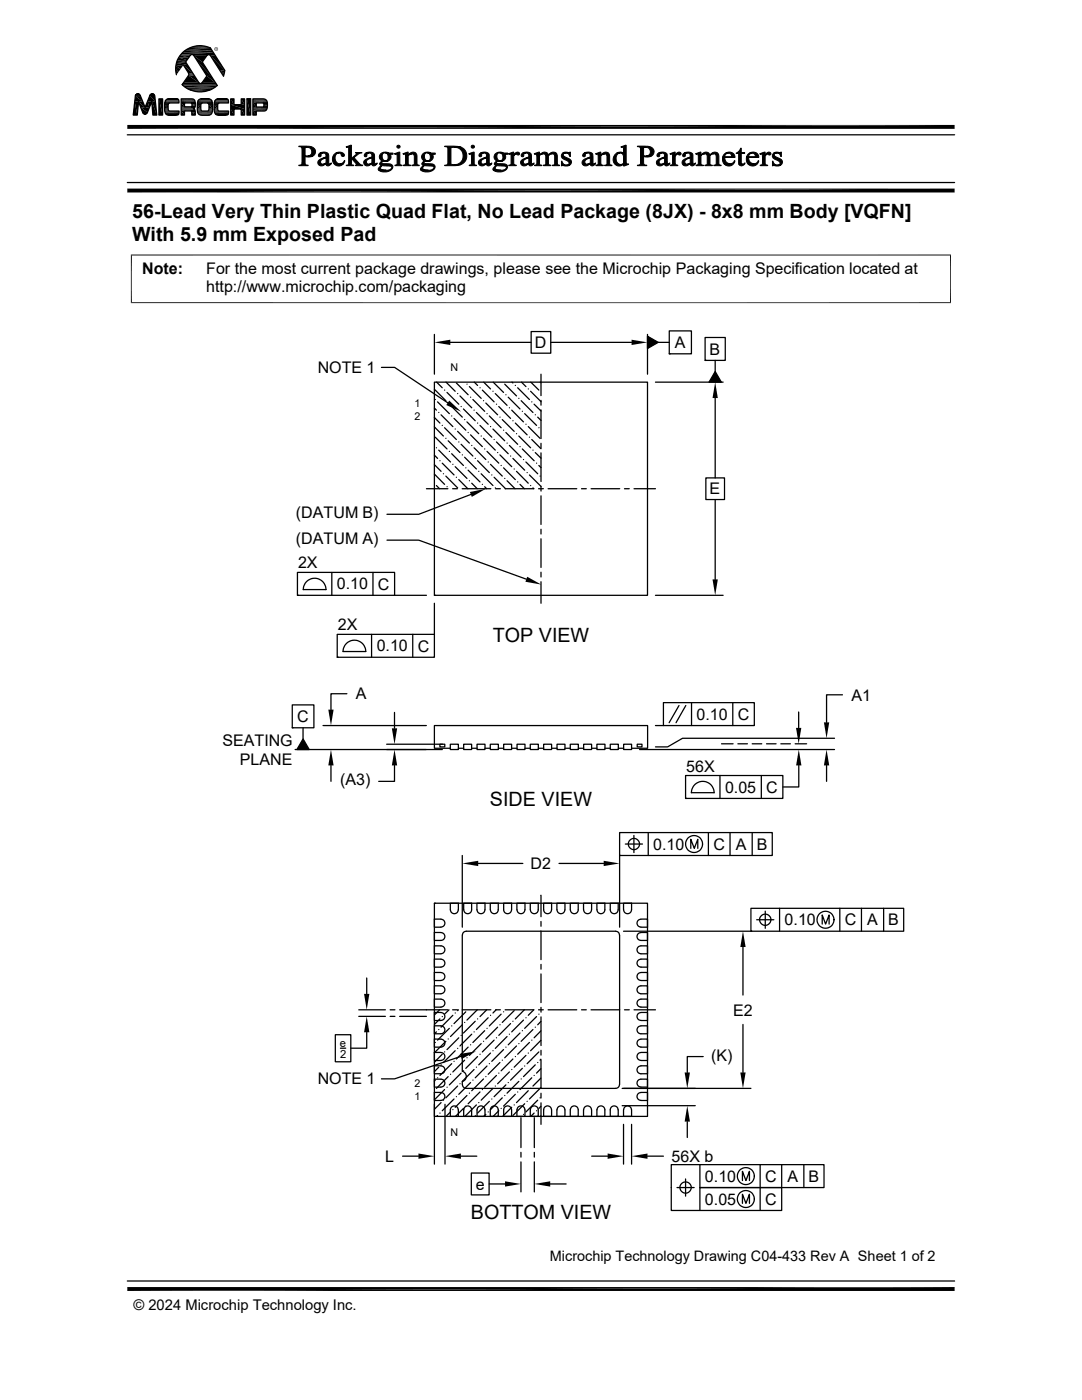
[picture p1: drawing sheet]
<svg xmlns="http://www.w3.org/2000/svg" width="216mm" height="279mm" viewBox="0 0 216 279" stroke-linecap="round" stroke-linejoin="round" font-family="sans-serif">
<defs><g id="words">
<g font-size="3.9">
<text x="26.4" y="43.5">56-Lead Very Thin Plastic Quad Flat, No Lead Package (8JX) - 8x8 mm Body [VQFN]</text>
<text x="26.4" y="48.1">With 5.9 mm Exposed Pad</text>
<text x="98.3" y="128.1">TOP VIEW</text>
<text x="97.8" y="160.8">SIDE VIEW</text>
<text x="93.9" y="243.2">BOTTOM VIEW</text>
</g>
<g font-size="3.2">
<text x="28.4" y="54.7">Note:</text>
<text x="41.1" y="58.3">http://www.microchip.com/packaging</text>
<text x="41.1" y="54.7">For the most current package drawings, please see the Microchip Packaging Specification located at</text>
<text x="106.7" y="69.5">D</text>
<text x="134.7" y="69.5">A</text>
<text x="141.6" y="70.8">B</text>
<text x="63.4" y="74.4">NOTE 1</text>
<text x="141.6" y="98.7">E</text>
<text x="59.1" y="103.4">(DATUM B)</text>
<text x="59.1" y="108.6">(DATUM A)</text>
<text x="59.5" y="113.4">2X</text>
<text x="67.2" y="117.6">0.10</text>
<text x="75.4" y="117.7">C</text>
<text x="67.4" y="125.8">2X</text>
<text x="75.2" y="130">0.10</text>
<text x="83.4" y="130">C</text>
<text x="71" y="139.6">A</text>
<text x="139" y="143.7">0.10</text>
<text x="147.2" y="143.7">C</text>
<text x="169.9" y="139.8">A1</text>
<text x="44.4" y="148.9">SEATING</text>
<text x="59.3" y="144.1">C</text>
<text x="47.9" y="152.7">PLANE</text>
<text x="136.9" y="154">56X</text>
<text x="67.9" y="156.7">(A3)</text>
<text x="144.7" y="158.2">0.05</text>
<text x="152.9" y="158.2">C</text>
<text x="105.9" y="173.5">D2</text>
<text x="130.3" y="169.6">0.10</text>
<text x="142.3" y="169.6">C</text>
<text x="146.8" y="169.6">A</text>
<text x="151" y="169.6">B</text>
<text x="156.6" y="184.7">0.10</text>
<text x="168.6" y="184.7">C</text>
<text x="173" y="184.7">A</text>
<text x="177.2" y="184.7">B</text>
<text x="146.3" y="202.7">E2</text>
<text x="141.9" y="211.7">(K)</text>
<text x="63.4" y="216.4">NOTE 1</text>
<text x="76.9" y="231.9">L</text>
<text x="134" y="231.9">56X b</text>
<text x="94.9" y="237.4">e</text>
<text x="140.7" y="235.9">0.10</text>
<text x="152.7" y="235.9">C</text>
<text x="157.1" y="235.9">A</text>
<text x="161.3" y="235.9">B</text>
<text x="140.7" y="240.4">0.05</text>
<text x="152.7" y="240.4">C</text>
</g>
<g font-size="2.9">
<text x="109.7" y="251.7">Microchip Technology Drawing C04-433 Rev A Sheet 1 of 2</text>
<text x="26.6" y="261.3">© 2024 Microchip Technology Inc.</text>
</g>
<g font-size="2.2">
<text x="67.8" y="208.9">e</text>
<text x="67.9" y="211.1">2</text>
</g>
<g font-size="2.1">
<text x="89.9" y="74">N</text>
<text x="82.7" y="81.2">1</text>
<text x="82.7" y="83.9">2</text>
<text x="82.7" y="219.5">1</text>
<text x="82.7" y="216.9">2</text>
<text x="89.9" y="226.8">N</text>
</g>
<text font-size=".6" x="43" y="10">R</text>
</g></defs>
<g fill="none" stroke="#000" stroke-width=".25">
<path d="M27.1 18.9l-.5 4.1h.8l.2-2.7 .9 2.1a.49 .49 0 0 0 .4 .4 .49 .49 0 0 0 .5-.3M27.5 18.7l.5 .4 1 2.3 .9-2.4a.5 .5 0 0 1 .5-.3 .5 .5 0 0 1 .5 .4l.4 3.9h-.8l-.2-2.8-.9 2.2M27.5 18.7l-.4 .2M31.7 19.7h.7v3.3h-.7zM36.2 19.7h2.3a1.14 1.14 0 0 1 .4 1.6l-.3 .4 .3 .2 .1 1.1h-.7v-.6l-.2-.3h-1.3v.9h-.6zM36.3 16.9l.1 .1M36.4 17l1.6 1M36.6 13l1.1 1.8-1.4 2.1M38.1 18a5.1 5.1 0 0 0 3.7 0M38.7 11l2.6 4.2-1.2 1.5-.4-.2-2.7-4.1 1-1.4 .3-.1 .4 .2M42 9.5l2.8 4.6-.2 1.1-2.6-4.1-.4-.2-.3 .2-.9 1.3 2.9 4.7-1.5 .9M42 9.6a4.8 4.8 0 0 0-5.1 .5 4.8 4.8 0 0 0-1.7 4.8"/>
<path d="M46 19.7h.7v1.2h1.4v-1.2h.7v3.3h-.7v-1.2h-1.4v1.2h-.7zM49.3 19.7h.7v3.3h-.7zM49.3 19.7h.7M50.5 19.7h2a.84 .84 0 0 1 .9 1 1.09 1.09 0 0 1-.7 1.5h-1.6v.8h-.6zM25.4 36.4h165.1M25.4 26.9h165.1M33 20.2l.6-.5h1.6a.57 .57 0 0 1 .5 .3 .57 .57 0 0 1 0 .6h-2l-.2 .4v.7l.1 .3 .2 .2h1.9a.62 .62 0 0 1-.1 .6 .62 .62 0 0 1-.6 .2h-1.2a.96 .96 0 0 1-.9-1.2l.1-1.6M36.8 20.6h1.3l.2 .1v.5l-.1 .1h-1.4zM40.2 20.6h1.2l.2 .1 .1 1-.1 .4h-1.4l-.1-1.1zM42.3 20.2l-.3-.3-.4-.2h-1.5a.87 .87 0 0 0-.7 1.1v1a.94 .94 0 0 0 .9 1.2h1.1a.96 .96 0 0 0 1-1.2l-.1-1.6M42.9 20.2l.6-.5h1.6a.56 .56 0 0 1 .5 .9h-2l-.2 .4v.7l.1 .3 .2 .2h1.9a.62 .62 0 0 1-.1 .6 .62 .62 0 0 1-.6 .2h-1.2a.96 .96 0 0 1-1-1.2l.2-1.6M51.1 20.6h1.4l.1 .1v.5l-.1 .2h-1.4z"/>
<path d="M76.1 73.3h2.6l10.6 7.1M86.7 76.3h42.5v42.5h-42.5zM86.7 77.7l2.3 2.3M86.7 66.7v8M86.8 79.7h.1M87.1 76.3l1.1 1.1M88.7 77.9h.1M89 76.3l1.8 1.8M89.2 78.3l2.3 2.4M89.9 68.3h16.1M91.1 76.4l2.3 2.4M91.3 78.5h.1"/>
<path d="M91.8 79l2.3 2.4M93.2 76.7h.1M93.7 77.2l2.3 2.3M93.9 79.3h.1M94.4 79.7l2.3 2.4M94.6 76.3l.7 .6M95.8 77.4h.1M96.2 77.9l2.4 2.3M96.5 80h.1M96.5 76.3l1.4 1.3M98.4 78.1h.1M98.4 76.3l2.1 2"/>
<path d="M98.8 78.5l2.4 2.4M100.7 76.7l2.4 2.3M100.9 78.8h.1M101.4 79.3l2.4 2.3M102.2 76.3l.1 .1M102.8 76.9h.1M103.3 77.4l2.3 2.3M103.5 79.5h.1M104 80l2.3 2.3M104.1 76.3l.8 .9M105.4 77.6h.1M105.9 78.1l2 2.1"/>
<path d="M105.9 76.3l1.6 1.6M106 66.2h3.9v4.3h-3.9zM107.8 76.3l.1 .1M107.9 74.7v4.3M107.9 79.9v1M109.9 68.3h16.1M129.2 67.1l2.1 1.2-2.1 1.3zM129.2 66.7v8M130.8 76.3h13.5M131.3 68.3h2.2M133.5 66h4.5v4.6h-4.5zM133.5 70.6h.1"/>
<path d="M140.7 67.4h4v4.5h-4zM140.7 71.9h.1M142.7 74.1l1.2 2.2h-2.4zM142.7 71.9v2.2M142.7 79.4v16M85.1 97.5h4.3M86.7 81.4l.4 .5M86.7 83.3l1.1 1.1M86.7 85.2l1.8 1.8M86.7 90.8l.6 .7M86.7 94.6l2 2.1M86.7 92.7l1.3 1.4"/>
<path d="M86.8 87.2l2.4 2.4M87.1 89.4h.1M87.1 96.9l.6 .6M87.3 80.2l2.4 2.4M87.5 82.3h.1M87.5 89.8l2.4 2.4M87.8 91.9h.1M88 82.8l2.4 2.3M88.2 84.9h.1M88.2 92.4l2.4 2.4M88.5 94.6h.1M88.7 85.4l2.4 2.3"/>
<path d="M89 87.5h.1M89 95l2.3 2.4M89.2 97.1h.1M89.4 80.4h.1M89.4 88l2.4 2.3M89.7 90.1h.1M89.9 80.9l2.3 2.3M90.1 83h.1M90.1 90.6l2.4 2.3M90.3 97.5h1M90.4 92.7h.1M90.6 83.5l2.3 2.4"/>
<path d="M90.8 85.6h.1M90.8 93.1l2.4 2.4M91.1 95.2h.1M91.3 86.1l2.4 2.3M91.5 88.2h.1M91.5 95.7l1.8 1.8M92 81.1h.1M92 88.7l2.4 2.3M92.2 97.5h5.7M92.2 90.8h.1M92.5 81.6l2.3 2.4M92.7 83.7h.1"/>
<path d="M92.7 91.2l2.4 2.4M92.9 93.4h.1M93.2 84.2l2.3 2.4M93.4 86.3h.1M93.4 93.8l2.4 2.4M93.7 95.9h.1M93.9 86.8l2.3 2.3M94 98.7l-10.4 3.9h-6.4M94.1 88.9h.1M94.1 96.4l1.1 1.1M94.6 81.9h.1M94.6 89.4l2.3 2.3"/>
<path d="M94.8 91.5h.1M95.1 82.3l2.3 2.4M95.3 84.4h.1M95.3 91.9l2.3 2.4M95.5 94.1h.1M95.8 84.9l2.3 2.3M96 87h.1M96 94.6l2.4 2.3M96.2 96.7h.1M96.5 87.5l2.3 2.3M96.7 89.6h.1M96.7 97.1l.4 .4"/>
<path d="M96.9 80.4l2.4 2.4M97.2 82.6h.1M97.2 90.1l2.3 2.3M97.4 92.2h.1M97.6 83l2.4 2.4M97.9 85.1h.1M97.9 92.7l2.3 2.3M98.1 94.8h.1M98.4 85.6l2.3 2.4M98.6 87.7h.1M98.6 95.3l2.3 2.2M98.8 97.4h.1"/>
<path d="M98.9 97.5h.9M99.1 80.7h.1M99.1 88.2l2.3 2.4M99.3 90.3h.1M99.5 81.1l2.4 2.4M99.8 83.2h.1M99.8 90.8l2.3 2.3M100 92.9h.1M100.2 83.7l2.4 2.4M100.5 85.9h.1M100.5 93.4l2.3 2.3M100.7 95.5h.1"/>
<path d="M100.9 86.3l2.4 2.4M101.2 88.4h.1M101.2 95.9l1.6 1.6M101.6 81.4h.1M101.6 88.9l2.4 2.3M101.9 91h.1M102.1 81.9l2.4 2.3M102.3 84h.1M102.3 91.5l2.4 2.3M102.6 93.6h.1M102.8 84.4l2.4 2.4M103.1 86.6h.1"/>
<path d="M103.1 94.1l2.3 2.3M103.3 96.2h.1M103.5 87l2.4 2.4M103.8 89.1h.1M103.8 96.7l.8 .8M104.2 82.1h.1M104.2 89.6l2.4 2.3M104.5 91.7h.1M104.7 82.6l2.4 2.3M104.9 84.7h.1M104.9 92.2l2.4 2.4M105.2 94.3h.1"/>
<path d="M105.4 85.1l2.4 2.4M105.6 87.2h.1M105.6 94.8l2.3 2.3M105.9 96.9h.1M106.1 80.2h.1M106.1 87.7l1.8 1.9M106.3 89.8h.1M106.3 97.4l.2 .1h-5.7M106.6 80.7l1.3 1.3M106.8 82.8h.1M106.8 90.3l1.1 1.1M107.1 92.4h.1"/>
<path d="M107.3 83.2l.6 .7M107.5 97.5h.9M107.5 85.4h.1M107.5 92.9l.4 .4M107.8 95h.1M107.9 81.8v5.7M107.9 88.5v.9M107.9 90.4v5.7M107.9 97v1M107.9 99v5.7M109.4 97.5h5.7M116 97.5h1"/>
<path d="M117.9 97.5h5.8M124.6 97.5h1M126.5 97.5h4.3M140.8 95.4h3.8v4.3h-3.8zM142.7 99.7v15.9M59.4 114.2h19.3v4.6h-19.3zM59.4 118.8h.1M61.3 116a2.27 2.27 0 0 1 2.4-.4 2.27 2.27 0 0 1 1.3 2.1h-4.5l.2-1zM66.2 114.2v4.6M74.4 114.2v4.6M77.2 107.8h6.4l21.4 7.8M78.7 118.8h6.4"/>
<path d="M86.7 118.8h.1M107.9 105.6v1M107.9 107.5v5.7M107.9 114.2v.9M107.9 116.1v4.3M130.8 118.8h13.5M67.3 126.6h19.4v4.6h-19.4zM67.3 131.2h.1M69.2 138.5h-3.2v3.1M69.2 128.3a2.27 2.27 0 0 1 2.5-.3 2.27 2.27 0 0 1 1.3 2h-4.5l.2-.9zM74.1 126.6v4.6M82.4 126.6v4.6"/>
<path d="M86.7 120.4v6.2M168.1 138.7h-3.2v5.5M58.3 140.7h4.3v4.5h-4.3zM58.3 145.2h.1M60.5 145.2v2.3M60.5 147.5l1.2 2.1h-2.5zM64.5 144.8h20.6M66 152.8v3.1M77.2 148.5h11.1M78.7 152.8v3.1h-3.1M78.7 142.2v3.2M87.8 148.5h1v.6h-1z"/>
<path d="M88.3 149.6h-29.4M89.9 148.5h1.6v1.1h-1.6zM89.9 149.3h-3.2v-4.5h42.5v4.5h-3.2M91.5 149.3h1M92.5 148.5h1.6v1.1h-1.6zM94.1 149.3h1.1M95.2 148.5h1.6v1.1h-1.6zM96.8 149.3h1M97.8 148.5h1.6v1.1h-1.6zM99.4 149.3h1.1M100.5 148.5h1.6v1.1h-1.6zM102.1 149.3h1.1"/>
<path d="M103.2 148.5h1.6v1.1h-1.6zM104.8 149.3h1M105.8 148.5h1.6v1.1h-1.6zM107.4 149.3h1.1M108.5 148.5h1.6v1.1h-1.6zM110.1 149.3h1M111.1 148.5h1.6v1.1h-1.6zM112.7 149.3h1.1M113.8 148.5h1.6v1.1h-1.6zM115.4 149.3h1.1M116.5 148.5h1.5v1.1h-1.5zM118 149.3h1.1"/>
<path d="M119.1 148.5h1.6v1.1h-1.6zM120.7 149.3h1.1M121.8 148.5h1.6v1.1h-1.6zM123.4 149.3h1M124.4 148.5h1.6v1.1h-1.6zM127.1 148.5h1v.6h-1zM127.6 149.6h38.9M130.8 144.8h1.6M132.4 140.2h18.1v4.6h-18.1zM135.5 140.8l-2 3.4M136.8 154.8h19.4v4.5h-19.4zM136.8 159.3h.1"/>
<path d="M136.8 140.8l-1.9 3.4M137.9 158.2h4.6M138 158.2a2.26 2.26 0 0 1 2.2-2.3 2.26 2.26 0 0 1 2.3 2.3M138 140.2v4.6M143.7 154.8v4.5M144 148.4h2.3M146.2 140.2v4.6M147.2 148.4h1.9M150.1 148.4h1.9M151.9 154.8v4.5M153 148.4h1.9M155.8 148.4h1.9"/>
<path d="M158.7 148.4h2.3M159.4 142.1v3.2M159.4 152.8v4.3h-3.2M164.9 152.8v3.1M166.5 147.3h-30.3l-3 1.8h-2.4M92.2 170.7v14.3M95.4 172.3h8.9M107.9 178.7v4.2M111.5 172.3h9M123.6 166.2h30.5v4.5h-30.5zM123.6 170.7h.1M123.6 170.7v14.3"/>
<path d="M124.8 168.4h3.4M126.5 166.7v3.5M129.3 166.2v4.5M137.8 169.3v-1.8l.7 1.8 .7-1.8v1.8M141.4 166.2v4.5M145.7 166.2v4.5M150.1 166.2v4.5M73.2 195.2v3.2M86.7 186.1h1.3a.78 .78 0 0 1 .8 .8 .78 .78 0 0 1-.8 .8h-1.3zM86.7 191.4h1.3a.79 .79 0 0 1 .8 .8 .79 .79 0 0 1-.8 .8h-1.3zM86.7 199.4h1.3a.79 .79 0 0 1 .8 .8 .79 .79 0 0 1-.8 .8h-1.3zM86.7 180.3h42.5v42.5h-42.5z"/>
<path d="M86.7 180.3h.1M88 183.4h-1.3v1.6h1.3a.79 .79 0 0 0 .8-.8 .79 .79 0 0 0-.8-.7M88 190.3a.78 .78 0 0 0 .8-.8 .78 .78 0 0 0-.8-.7h-1.3v1.6h1.3M88 195.7a.79 .79 0 0 0 .8-.8 .79 .79 0 0 0-.8-.8h-1.3v1.6h1.3M88 198.3a.78 .78 0 0 0 .8-.8 .78 .78 0 0 0-.8-.8h-1.3v1.6h1.3M89.9 181.6v-1.3h1.6v1.3a.79 .79 0 0 1-.8 .8 .79 .79 0 0 1-.8-.8M92.2 186.6v27.2M92.3 186.6l.1-.4 .6-.4h29.8l.5 .2 .3 .6v29.8l-.3 .7-.5 .1h-29.8l-.6-.3-.1-.5M92.5 180.3h1.6v1.3a.79 .79 0 0 1-.8 .8 .79 .79 0 0 1-.8-.8zM95.2 180.3h1.6v1.3a.79 .79 0 0 1-.8 .8 .79 .79 0 0 1-.8-.8zM97.8 181.6v-1.3h1.6v1.3a.78 .78 0 0 1-.8 .8 .78 .78 0 0 1-.7-.8M100.5 180.3h1.6v1.3a.78 .78 0 0 1-.8 .8 .78 .78 0 0 1-.8-.8z"/>
<path d="M103.1 180.3h1.7l-.1 1.3a.79 .79 0 0 1-.8 .8 .79 .79 0 0 1-.8-.8zM105.8 181.6v-1.3h1.6v1.3a.78 .78 0 0 1-.8 .8 .78 .78 0 0 1-.8-.8M107.9 183.9v.9M107.9 185.8v5.7M107.9 192.5v.9M107.9 194.4v5.7M108.5 180.3h1.6l-.1 1.3a.78 .78 0 0 1-.7 .8 .78 .78 0 0 1-.8-.8zM112.7 181.6a.79 .79 0 0 1-.8 .8 .79 .79 0 0 1-.8-.8v-1.3h1.6v1.3M113.8 181.6v-1.3h1.6v1.3a.78 .78 0 0 1-.8 .8 .78 .78 0 0 1-.8-.8M116.4 181.6v-1.3h1.6v1.3a.79 .79 0 0 1-.7 .8 .79 .79 0 0 1-.8-.8M119.1 180.3h1.6v1.3a.79 .79 0 0 1-.8 .8 .79 .79 0 0 1-.8-.8zM123.3 181.6a.78 .78 0 0 1-.7 .8 .78 .78 0 0 1-.8-.8v-1.3h1.6v1.3"/>
<path d="M124.4 181.6v-1.3h1.6v1.3a.79 .79 0 0 1-.8 .8 .79 .79 0 0 1-.8-.8M124.4 185.8h25.4M127.3 199.7l.6-.3h1.3v1.6h-1.3a.79 .79 0 0 1-.7-.5 .79 .79 0 0 1 .1-.8zM127.3 191.7l.6-.3h1.3v1.6h-1.3a.79 .79 0 0 1-.7-.4 .79 .79 0 0 1 .1-.9zM127.3 186.4l.6-.3h1.3v1.6h-1.3a.79 .79 0 0 1-.7-.5 .79 .79 0 0 1 .1-.8zM127.9 198.3a.78 .78 0 0 1-.8-.8 .78 .78 0 0 1 .8-.8h1.3v1.6h-1.3M127.9 195.7a.79 .79 0 0 1-.8-.8 .79 .79 0 0 1 .8-.8h1.3v1.6h-1.3M127.9 190.3a.78 .78 0 0 1-.8-.8 .78 .78 0 0 1 .8-.7h1.3v1.6h-1.3M127.9 183.4h1.3v1.6h-1.3a.79 .79 0 0 1-.8-.8 .79 .79 0 0 1 .8-.7M148.3 189v9.6M149.8 181.3h30.5v4.5h-30.5zM149.8 185.8h.1"/>
<path d="M151 183.6h3.4M151.6 183.6a1.14 1.14 0 0 1 1.1-1.2 1.14 1.14 0 0 1 1.1 1.2M151.6 183.6a1.12 1.12 0 0 0 1.1 1.1 1.12 1.12 0 0 0 1.1-1.1M152.7 181.8v3.5M155.6 181.3v4.5M164.1 184.4v-1.8l.6 1.8 .7-1.8v1.8M167.6 181.3v4.5M171.9 181.3v4.5M176.3 181.3v4.5M66.9 206.5h3.1v5.4h-3.1zM67.9 209.2h1.1M71.6 201.5h5.3"/>
<path d="M71.6 202.8h5.3M73.2 206v3.2h-3.2M77.9 201.5h.9M77.9 202.8h.9M79.8 201.5h9.6M79.8 202.8h5.3M86.7 204.7h1.3a.78 .78 0 0 1 .8 .8 .78 .78 0 0 1-.8 .8h-1.3zM86.7 207.4h1.3a.79 .79 0 0 1 .8 .8 .79 .79 0 0 1-.8 .8h-1.3zM86.7 212.7h1.3a.78 .78 0 0 1 .8 .8 .78 .78 0 0 1-.8 .8h-1.3zM86.7 215.4h1.3a.79 .79 0 0 1 .8 .8 .79 .79 0 0 1-.8 .8h-1.3zM86.8 208h.1M86.8 215.6l-.1 .2"/>
<path d="M87.1 205.9l-.4 .4M87.3 215.1h.1M87.5 205.5h.1M87.5 213l-.8 .9M87.7 201.5l-1 1.1M87.8 203.3l-1.1 1.1M88 202.1h-1.3v1.6h1.3M88 202.1a.78 .78 0 0 1 .8 .8 .78 .78 0 0 1-.8 .7M88 210h-1.3v1.6h1.3M88 210.1a.78 .78 0 0 1 .8 .7 .78 .78 0 0 1-.8 .8M88 218h-1.3v1.6h1.3M88 218a.78 .78 0 0 1 .8 .8 .78 .78 0 0 1-.8 .8"/>
<path d="M88 212.5h.1M88.2 202.9h.1M88.2 210.4l-1.5 1.6M88.5 219.6h.1M88.7 209.9h.1M88.7 217.4l-2 2.1M89 207.8l-2.3 2.3M89.2 217h.1M89.4 207.3h.1M89.4 214.9l-2.3 2.3M89.6 201.5l-.9 .9M89.7 205.2l-2.4 2.4"/>
<path d="M89.9 214.4h.1M90.1 204.7h.1M90.1 212.3l-2.3 2.3M90.3 201.5h1M90.4 202.6l-2.4 2.4M90.6 211.8h.1M90.6 219.3l-2.4 2.4M90.8 202.2h.1M90.8 209.7l-2.3 2.3M91.1 218.9h.1M91.3 209.2h.1M91.3 216.7l-2.3 2.4"/>
<path d="M91.5 201.5l-.2 .2M91.5 207.1l-2.3 2.4M91.8 216.3h.1M92 210.8l-13.3 4.5h-2.6M92 206.6h.1M92 214.2l-2.3 2.3M92.2 201.5h5.7M92.2 204.5l-2.3 2.4M92.2 215.9v.5M92.3 213.8a1.05 1.05 0 0 1 .7 1 1.05 1.05 0 0 1-.7 1M92.5 213.7h.1M92.7 204h.1"/>
<path d="M92.7 211.6l-2.3 2.3M92.9 201.9l-2.3 2.4M93.2 211.1h.1M93.2 218.6l-2.4 2.4M93.4 209l-2.3 2.3M93.7 218.2h.1M93.9 208.5h.1M93.9 216l-2.4 2.4M94.1 206.4l-2.3 2.3M94.4 215.6h.1M94.6 205.9h.1M94.6 213.4l-2.4 2.4"/>
<path d="M94.8 203.8l-2.3 2.4M95.1 213h.1M95.2 201.5l-2 2.1M95.3 203.3h.1M95.3 210.9l-2.4 2.3M95.8 210.4h.1M95.8 217.9l-2.4 2.4M96 208.3l-2.3 2.3M96.2 217.4h.1M96.5 207.8h.1M96.5 215.3l-2.4 2.4M96.7 205.7l-2.3 2.3"/>
<path d="M96.9 214.9h.1M97.1 201.5l-1.3 1.4M97.2 205.2h.1M97.2 212.7l-2.4 2.4M97.4 203.1l-2.3 2.4M97.6 212.3h.1M97.6 219.8l-2.3 2.3M97.9 202.6h.1M97.9 210.2l-2.4 2.3M98.1 219.3h.1M98.4 209.7h.1M98.4 217.2l-2.4 2.4"/>
<path d="M98.6 207.6l-2.4 2.3M98.8 216.7h.1M98.9 201.5h.9M99 201.5l-.6 .7M99.1 207.1h.1M99.1 214.6l-2.4 2.4M99.3 205l-2.4 2.3M99.5 214.2h.1M99.8 204.5h.1M99.8 212l-2.4 2.4M100 202.4l-2.4 2.3M100.2 211.6h.1"/>
<path d="M100.2 219.1l-2.3 2.3M100.5 201.9h.1M100.5 209.5l-2.4 2.3M100.7 218.6h.1M100.8 201.5h5.7l-1.1 1.1M100.9 209h.1M100.9 216.5l-2.3 2.4M101.2 206.9l-2.4 2.3M101.4 216h.1M101.6 206.4h.1M101.6 213.9l-2.3 2.4M101.9 204.3l-2.4 2.3"/>
<path d="M102.1 213.4h.1M102.3 203.8h.1M102.3 211.3l-2.3 2.4M102.6 201.7l-2.4 2.3M102.8 210.9h.1M102.8 218.4l-2.3 2.3M103.1 208.7l-2.4 2.4M103.3 217.9h.1M103.5 208.3h.1M103.5 215.8l-2.3 2.4M103.8 206.2l-2.4 2.3M104 215.3h.1"/>
<path d="M104.2 205.7h.1M104.2 213.2l-2.3 2.4M104.5 203.6l-2.4 2.3M104.6 201.5l-1.8 1.8M104.7 212.7h.1M104.9 203.1h.1M104.9 210.6l-2.3 2.4M105.2 219.8h.1M105.4 210.2h.1M105.4 217.7l-2.3 2.3M105.6 208l-2.3 2.4M106.1 207.6h.1"/>
<path d="M106.1 215.1l-2.3 2.3M106.3 205.5l-2.3 2.3M106.6 214.6h.1M106.8 205h.1M106.8 212.5l-2.3 2.4M107.1 202.9l-2.4 2.3M107.3 212h.1M107.3 219.6l-2.4 2.3M107.5 201.5h.9M107.5 202.4h.1M107.5 209.9l-2.3 2.4M107.8 219.1h.1"/>
<path d="M107.9 203.9l-.6 .6M107.9 205.7l-1.3 1.4M107.9 207.6l-2 2.1M107.9 211.4l-.1 .2M107.9 213.3l-.8 .9M107.9 215.2l-1.6 1.5M107.9 217l-2.3 2.3M107.9 201v1M107.9 202.9v5.8M107.9 209.6v1M107.9 211.5v5.7M107.9 218.2v.9"/>
<path d="M109.4 201.5h5.7M116 201.5h1M117.9 201.5h5.8M124.6 201.5h1M126.5 201.5h4.3M127.3 215.7l.4-.3h1.5v1.6l-1.3-.1a.79 .79 0 0 1-.7-.4 .79 .79 0 0 1 .1-.8zM127.3 213l.6-.3h1.3v1.6h-1.3a.79 .79 0 0 1-.7-.5 .79 .79 0 0 1 .1-.8zM127.3 207.7l.6-.3h1.3v1.6h-1.3a.79 .79 0 0 1-.7-.5 .79 .79 0 0 1 .1-.8zM127.3 205l.6-.3h1.3v1.6h-1.3a.79 .79 0 0 1-.7-.4 .79 .79 0 0 1 .1-.9zM127.9 218a.78 .78 0 0 0-.8 .8 .78 .78 0 0 0 .8 .8M127.9 210.1a.78 .78 0 0 0-.8 .7 .78 .78 0 0 0 .8 .8M127.9 202.1a.78 .78 0 0 0-.8 .8 .78 .78 0 0 0 .8 .7"/>
<path d="M127.9 210h1.3v1.6h-1.3M127.9 202.1h1.3v1.6h-1.3M127.9 218h1.3v1.6h-1.3M140.3 210.9h-3.2v3.1M148.3 204.4v9.6M149.8 217.2h-25.7M80.3 230.7h3.2M86.7 220.4v11.9M87.3 222.6l-.2 .2M87.8 222.1h.1M88 220l-1.3 1.4M88.8 220.4v11.9"/>
<path d="M89.9 221.5v1.3h1.6v-1.3a.79 .79 0 0 0-.8-.8 .79 .79 0 0 0-.8 .8M89.9 221.9l-.9 .9M90.4 221.4h.1M92 230.7h3.1M92.5 221.2l-1.6 1.6M92.7 221a.78 .78 0 0 1 .9-.2 .78 .78 0 0 1 .5 .7v1.3h-1.6v-1.3zM92.9 220.7h.1M94 234.1h3.6v4.4h-3.6zM94.8 222.6h.1M95.1 220.5l-2.3 2.3M95.4 221a.8 .8 0 0 1 .8-.2 .8 .8 0 0 1 .6 .7v1.3h-1.6v-1.3zM95.5 220h.1"/>
<path d="M96.9 222.4l-.4 .4M97.4 221.9h.1M97.6 236.3h3.2M97.8 221.5v1.3h1.6v-1.3a.78 .78 0 0 0-.8-.8 .78 .78 0 0 0-.7 .8M99.5 221.7l-1.1 1.1M100 221.2h.1M100.7 221a.8 .8 0 0 1 .8-.2 .8 .8 0 0 1 .6 .7v1.3h-1.6v-1.3zM102.1 221l-1.8 1.8M102.6 220.5h.1M103.3 221a.8 .8 0 0 1 .9-.2 .8 .8 0 0 1 .6 .7v1.3h-1.7l.1-1.3zM103.9 223.1v5.9M103.9 230v.9"/>
<path d="M103.9 231.9v6M104.5 222.4h.1M104.7 220.3l-2.4 2.3M105.8 221.5v1.3h1.6v-1.3a.78 .78 0 0 0-.8-.8 .78 .78 0 0 0-.8 .8M106.6 222.1l-.7 .7M106.6 223.1v5.9M106.6 230v.9M106.6 231.9v6M107.1 221.7h.1M107.9 222.7l-.1 .1M107.9 220.8l-.4 .4M107.9 220.1v4.3"/>
<path d="M108.6 221a.8 .8 0 0 1 .9-.2 .8 .8 0 0 1 .6 .7v1.3h-1.6v-1.3zM109.8 236.3h3.2M112.7 221.5a.79 .79 0 0 0-.8-.8 .79 .79 0 0 0-.8 .8v1.3h1.6v-1.3M113.8 221.5v1.3h1.6v-1.3a.78 .78 0 0 0-.8-.8 .78 .78 0 0 0-.8 .8M116.4 221.5v1.3h1.6v-1.3a.79 .79 0 0 0-.7-.8 .79 .79 0 0 0-.8 .8M118.1 230.7h3.1M119.3 221a.78 .78 0 0 1 .9-.2 .78 .78 0 0 1 .5 .7v1.3h-1.6v-1.3zM123.3 221.5a.78 .78 0 0 0-.7-.8 .78 .78 0 0 0-.8 .8v1.3h1.6v-1.3M124.1 220.7h14.6M124.4 221.5v1.3h1.6v-1.3a.79 .79 0 0 0-.8-.8 .79 .79 0 0 0-.8 .8M124.4 224.4v7.9M126 224.4v7.9"/>
<path d="M129.2 230.7h3.2M135.1 237h3.4M135.7 237a1.14 1.14 0 0 1 1.5-1.1 1.14 1.14 0 0 1 .4 1.8 1.14 1.14 0 0 1-1.8-.3l-.1-.4M136.8 235.3v3.4M137.1 223.8v3.2M139.7 232.4v4.6h16.3v4.6h-22.1v-9.2h30.5v4.6h-24.7v4.6M148.1 235.6v-1.8l.7 1.8 .7-1.8v1.8M151.7 232.4v9.2M156 232.4v4.6M160.4 232.4v4.6M25.4 255.7h165.1M148.1 240.2v-1.9l.7 1.9 .7-1.9v1.9"/>
<circle cx="126.5" cy="168.4" r="1.12"/>
<circle cx="138.5" cy="168.5" r="1.69"/>
<circle cx="164.7" cy="183.6" r="1.69"/>
<circle cx="148.8" cy="239.3" r="1.69"/>
<circle cx="148.8" cy="234.7" r="1.69"/>
</g>
<g fill="#000">
<path d="M27 19.1l1 .1h-1zM27 19.1h1v.1zM27 19.2l1.5 1.1h-1.6zM27 19.2h1l.5 1.1zM27 19.1h1zM27.1 19h.9zM27.1 19l.9 .1zM27.1 18.9h.8zM27.1 18.9l.8 .1zM27.2 18.8l.7 .1zM27.2 18.8h.6zM27.2 18.8h.5z"/>
<path d="M27.3 18.7l.4 .1zM27.3 18.7h.4zM27.4 18.7h.2zM27.4 18.7h.3zM27.5 18.7h.1zM29.9 19.1l1.1 1.1h-1.6zM29.9 19.1h1l.1 1.1zM29.9 19.1h1zM29.9 19l1 .1zM29.9 19h.9zM30 19h.8zM30 18.9h.8z"/>
<path d="M30 18.9l.8 .1zM30.1 18.8l.7 .1zM30.1 18.8h.6zM30.1 18.8h.5zM30.2 18.7l.4 .1zM30.2 18.7h.4zM30.2 18.7h.3zM30.3 18.7h.2zM31.7 19.7l.7 3.3h-.7zM31.7 19.7h.7v3.3zM33.5 19.7h2zM33.5 19.7h1.9z"/>
<path d="M33.5 19.7h1.8zM33.6 19.7h1.7zM35 13.8l.6 .6h-.5zM35 13.8h1l-.4 .6zM35.1 13.2l.9 .6h-1zM35.1 13.2h1.4l-.5 .6zM35.1 14.4l.1 .5zM35.1 14.4h.5l-.4 .5zM35.1 13l1.4 .2h-1.4zM35.1 13h1.5l-.1 .2zM35.3 12.4l1.9 .2h-2zM35.3 12.4h1.7l.2 .2z"/>
<path d="M35.4 12l1.6 .4h-1.7zM35.4 12h1.9l-.3 .4zM35.6 11.5l1.7 .5h-1.9zM35.6 11.5h2.1l-.4 .5zM36.6 13l1.9 1.6h-.9zM36.6 13h.8l1.1 1.6zM37.6 15.1l2.1 1.4h-3.1zM37.6 15.1h1.2l.9 1.4zM37.6 14.6l.9 .1zM37.7 14.7h.9zM37.7 15l1.1 .1zM37.7 14.7l.9 .1z"/>
<path d="M37.7 14.9l1 .1zM37.7 14.8l1 .1zM37.7 14.9h1zM38.7 11.1l1.7 1.3h-.9zM38.7 11.1h2.6l-.9 1.3zM38.7 18.2l1.9 .1zM39 9.2h1.8zM39.3 18.3h1.3zM39.5 12.4l2.6 2.8h-.8zM39.5 12.4h.9l1.7 2.8zM39 9.2h1.7zM39.6 9.1l1.1 .1z"/>
<path d="M39.6 9.1h.6zM39.9 19.7l2 .1zM39.9 19.7h2zM40 19.7h1.9zM40 19.7h1.8zM40.1 19.7h1.7zM40.1 19.7h1.6zM41.3 15.2l1.7 1.3h-2.7zM41.3 15.2h.8l.9 1.3zM41.6 10.9h1.2zM41.7 10.9h1.2zM41.8 10.9l1.1 .1z"/>
<path d="M41.9 11h1zM41.9 11l1 .1zM42 11.1l2.9 3h-1zM42 11.1h.9l2 3zM42.8 9.8v.1zM42.8 9.7v.1zM42.8 9.9l.1 .2zM42.9 9.5l-.1 .2zM42.9 9.7l-.1 .1zM42.9 9.9v.2zM42.9 10.1h.1zM42.8 9.7l.1-.1z"/>
<path d="M42.9 10l.1 .1zM42.9 9.5h.1zM43 10.1l.1 .1zM43 9.4l.1 .1zM43.1 10.1h.2zM43.1 9.4l.2 .1zM43.3 10.1h.1zM43.3 19.7h2zM43.3 9.4v.2zM43.4 9.9l-.1 .1zM43.4 19.7h1.9zM43.4 19.7h1.8z"/>
<path d="M43.3 9.6l.1 .1zM43.3 9.4l.1 .1zM43.3 10l.2-.1zM43.4 9.8v.1zM43.4 9.7v.1zM43.5 19.7h1.7zM43.4 9.5l.1 .2zM43.5 9.8l-.1 .1zM43.5 9.7l-.1 .1zM43.9 14.1l.9 .5h-.6zM43.9 14.1h1l-.1 .5zM44.2 14.6l.4 .6z"/>
<path d="M44.2 14.6h.6l-.2 .6zM46 19.7l.7 1.2h-.7zM46 19.7h.7v1.2zM48.1 19.7l.7 1.2h-.7zM48.1 19.7h.7v1.2zM49.3 19.7l.7 3.3h-.7zM49.3 19.7h.7v3.3zM25.4 37.6h165.1l-165.1 .8zM25.4 38.4l165.1-.8v.8zM25.4 24.9h165.1l-165.1 .8zM25.4 25.7l165.1-.8v.8zM26.9 20.3h.7z"/>
<path d="M26.9 20.3l.5 2.7h-.8zM26.9 20.3h.7l-.2 2.7zM27.6 20.3h.9zM27.6 20.3l1.4 1.1h-.9zM27.6 20.3h.9l.5 1.1zM28.1 21.4l1.3 1h-.9zM28.1 21.4h1.7l-.4 1zM28.5 22.4h.9zM28.5 22.4l.9 .1zM28.5 22.5h.9zM28.5 22.5l.8 .1zM28.6 22.6h.7z"/>
<path d="M28.6 22.6l.7 .1zM28.6 22.7h.7zM28.6 22.7h.6zM28.7 22.7h.5zM28.7 22.7l.4 .1zM28.8 22.8h.3zM28.8 22.8h.2zM28.9 22.8h.1zM29.4 20.2l.4 1.2h-.8zM29.4 20.2h.9l-.5 1.2zM30.3 20.2l1 2.8h-.8zM30.3 20.2h.7l.3 2.8z"/>
<path d="M32.9 20.7l.7 .1zM32.9 20.7h.7zM32.9 20.8h.7zM32.9 20.8l.6 .2h-.6zM32.9 20.8h.7l-.1 .2zM32.9 21l.6 .7h-.6zM32.9 21h.6v.7zM32.9 21.7l.7 .1h-.7zM32.9 21.7h.6l.1 .1zM32.9 21.8h.7zM32.9 21.8l.7 .1zM32.9 21.9l.7 .1z"/>
<path d="M32.9 22h.7zM32.9 20.6h1zM32.9 20.6h.9zM32.9 20.6h.8zM32.9 20.6l.7 .1zM32.9 22l.8 .1zM32.9 22.1h.8zM32.9 22.1h.9zM32.9 22.1l.9 .1zM33.4 22.9l2 .1zM33.5 23h1.7zM33.5 23h1.9z"/>
<path d="M33.6 23h1.6zM33.6 23h1.4zM36.2 20.6l.6 .7h-.6zM36.2 20.6h.6v.7zM36.2 22.1l.6 .9h-.6zM36.2 22.1h.6v.9zM38.1 20.6h.8zM38.1 22.1h.8zM38.1 20.6h.9zM38.1 21.3h.8zM38.1 22.1l.8 .1zM38.2 22.2h.7z"/>
<path d="M38.2 20.6h.8zM38.2 21.3h.7zM38.2 22.2l.7 .1zM38.2 20.6l.8 .1zM38.2 21.2l.7 .1zM38.2 22.3l.7 .1zM38.3 20.7h.7zM38.2 21.2h.7zM38.3 21.2h.6zM38.3 22.4h.7zM38.3 22.4l.7 .6h-.7zM38.3 22.4h.7v.6z"/>
<path d="M38.3 20.7l.7 .1zM38.3 20.8l.7 .1zM38.3 21.1l.6 .1zM38.3 20.9l.7 .1h-.7zM38.3 20.9h.7v.1zM38.3 21l.7 .1zM38.3 21.1h.6zM38.3 21.1h.7zM39.4 20.7l.7 .1zM39.4 20.7h.7zM39.4 20.8h.7zM39.4 20.8l.7 .2h-.7z"/>
<path d="M39.4 20.8h.7v.2zM39.4 21l.7 .7h-.7zM39.4 21h.7v.7zM39.4 21.7l.7 .1h-.7zM39.4 21.7h.7v.1zM39.4 21.8h.7zM39.4 21.8l.7 .1zM39.4 21.9l.7 .1zM39.4 22h.8zM39.4 20.6h1zM39.4 20.6h.9zM39.4 20.6h.8z"/>
<path d="M39.4 20.6l.8 .1zM39.4 20.7h.8zM39.4 22l.8 .1zM39.4 22.1h.8zM39.4 22.1h.9zM39.4 22.1l1 .1zM39.9 22.9l1.8 .1zM39.9 22.9h2zM40.1 23h1.3zM40.1 23h1.6zM41.3 20.6h1.1zM41.4 20.6h1z"/>
<path d="M41.5 20.6h.9zM41.4 22.2h1zM41.5 22.1h.9zM41.6 20.6l.8 .1zM41.6 22.1h.8zM41.6 20.7h.8zM41.6 22l.8 .1zM41.6 20.7l.8 .1zM41.7 20.8h.7zM41.7 22h.7zM41.7 20.8l.7 .2h-.7zM41.7 20.8h.7v.2z"/>
<path d="M41.7 21.8h.7zM41.7 21.8l.7 .1zM41.7 21.9l.7 .1zM41.7 21.9h.7zM41.7 21l.7 .7h-.7zM41.7 21h.7v.7zM41.7 21.7l.7 .1h-.7zM41.7 21.7h.7v.1zM42.7 20.7l.8 .1zM42.7 20.7h.8zM42.7 20.8h.8zM42.7 20.8l.7 .2h-.7z"/>
<path d="M42.7 20.8h.8l-.1 .2zM42.7 21l.7 .7h-.7zM42.7 21h.7v.7zM42.7 21.7l.8 .1h-.8zM42.7 21.7h.7l.1 .1zM42.7 21.8h.8zM42.7 21.8l.8 .1zM42.7 21.9l.8 .1zM42.8 20.6h1zM42.8 20.6h.9zM42.8 20.6h.8zM42.8 20.6l.7 .1z"/>
<path d="M42.8 20.7h.7zM42.8 22h.7zM42.8 22l.8 .1zM42.8 22.1h.8zM42.8 22.1l.9 .1zM43.3 22.9l2 .1zM43.4 23h1.7zM43.4 23h1.9zM43.5 23h1.6zM43.5 23h1.4zM46 20.9l2.8 .9h-2.8zM46 20.9h2.8v.9z"/>
<path d="M46 21.8l.7 1.2h-.7zM46 21.8h.7v1.2zM48.1 21.8l.7 1.2h-.7zM48.1 21.8h.7v1.2zM50.5 20.6l.6 .8h-.6zM50.5 20.6h.6v.8zM50.5 22.2l.6 .8h-.6zM50.5 22.2h.6v.8zM52.4 20.6h.9zM52.5 20.6h.8zM52.5 21.4h.8zM52.5 21.3l.8 .1z"/>
<path d="M52.5 21.3h.8zM52.6 20.6h.7zM52.6 21.3h.7zM52.6 20.6l.7 .1zM52.6 21.2l.7 .1zM52.6 20.7h.8zM52.6 20.7l.8 .1h-.7zM52.6 20.7h.8v.1zM52.6 21.1h.7zM52.6 21.1h.8zM52.6 21.1l.7 .1zM52.6 21.2h.7z"/>
<path d="M52.7 20.8l.7 .3h-.7zM52.7 20.8h.7v.3zM52.7 21.1h.7zM89.6 79.9l2.4 2.2-3-1.3zM86.7 68.3l3.2-.5v1.1zM126 67.8l3.2 .5-3.2 .6zM129.2 67.1l2.1 1.2-2.1 1.3zM142.7 76.3l.5 3.1h-1zM142.7 74.1l1.2 2.2h-2.4zM93.8 98.2l3.1-.6-2.8 1.6zM105.2 115.1l2.8 1.6-3.2-.6zM142.2 115.6h1l-.5 3.2z"/>
<path d="M60.5 147.5l1.2 2.1h-2.5zM66 149.6l.6 3.2h-1.1zM65.5 141.6h1.1l-.6 3.2zM78.2 145.4h1l-.5 3.1zM78.7 149.6l.5 3.2h-1zM158.8 145.3h1.1l-.5 3.1zM159.4 149.6l.5 3.2h-1zM164.9 149.6l.6 3.2h-1.1zM164.4 144.2h1.1l-.6 3.1zM92.2 172.3l3.2-.5v1zM120.5 171.8l3.1 .5-3.1 .5zM72.6 198.4h1.1l-.5 3.1z"/>
<path d="M148.3 185.8l.5 3.2h-1.1zM73.2 202.8l.5 3.2h-1.1zM91.8 210.3l3.2-.5-2.9 1.5zM136.6 214h1.1l-.6 3.2zM147.7 214h1.1l-.5 3.2zM83.5 230.2l3.2 .5-3.2 .6zM88.8 230.7l3.2-.5v1.1zM100.8 235.8l3.1 .5-3.1 .5zM106.6 236.3l3.2-.5v1zM121.2 230.2l3.2 .5-3.2 .6zM126 230.7l3.2-.5v1.1zM137.1 220.7l.6 3.1h-1.1z"/>
<path d="M25.4 256.9h165.1l-165.1 .7zM25.4 257.6l165.1-.7v.7z"/>
</g>
<g fill="none" stroke="#000" stroke-width=".2">
<path d="M33 20h2.7M33.1 19.9h2.6M33.1 19.9h2.5M33.2 19.9h2.4M33.3 19.8h2.3M33.4 19.8h2.1M35.9 11h2.1M36 11h2M36.2 19.7l2.4 .1M36.2 19.8h2.5M36.2 19.9h2.6M36.3 16.9h7"/>
<path d="M36.4 17h6.9M36.5 16.7h6.6M36.5 16.6h3.3M36.6 16.5h3.1M36.9 17.4h6M37.5 17.7h4.9M37.8 9.5h4.2M37.9 9.4h4M38.2 10.9h-2.2M38.4 9.3h3M38.4 9.2h2.9M38.4 10.9h3.2"/>
<path d="M38.5 11h2.9M38.6 11h2.7M38.7 11.1h2.6M38.7 18.3h2.5M39.6 20h2.6M39.6 19.9h2.6M39.7 19.8h2.4M39.8 19.8h2.2M39.9 19.8h2M40.2 16.6h2.9M40.3 16.6h2.7M42.8 10.9h-6.8"/>
<path d="M42.9 20h2.7M43 19.9h2.6M43 19.9h2.5M43.1 19.9h2.4M43.1 19.8h2.4M43.2 19.8h2.2M50.5 19.7l2.4 .1M50.5 19.8h2.5M50.5 19.9h2.6M50.5 20h2.7M32.9 20.5h2.8M32.9 22.2h2.8"/>
<path d="M32.9 22.3h2.8M32.9 20.4h2.8M32.9 20.3h2.8M32.9 22.4h2.8M32.9 22.5h2.8M32.9 20.2h2.8M33 20.1h2.7M33 22.6h2.7M33 22.7h2.7M33.1 22.8h2.6M33.3 22.9h2.3M33.3 22.9h2.2"/>
<path d="M35.6 22.8l-2.4 .1M36.2 20.1h2.7M36.2 20.2h2.7M36.2 21.4h2.7M36.2 21.5h2.7M36.2 21.6h2.6M36.2 21.7h2.4M36.2 21.7h2.5M36.2 21.8h2.6M36.2 21.9h2.7M36.2 22h2.7M36.2 22.1h2.7"/>
<path d="M38.7 21.6l-2.5 .1M39.4 20.5h3M39.4 22.2h3M39.4 20.4h3M39.4 22.4h3M39.4 22.5h2.9M39.4 20.2h3M39.5 22.6h2.8M39.5 20.1h2.8M39.5 22.7h2.7M39.6 22.8h2.6M39.7 22.9h2.4"/>
<path d="M39.8 22.9h2.2M42.8 22.2h2.8M42.8 20.5h2.8M42.8 20.4h2.8M42.8 22.3h2.8M42.8 20.3h2.8M42.8 22.4h2.8M42.8 22.5h2.8M42.8 20.2h2.8M42.9 22.6h2.7M42.9 20.1h2.7M42.9 22.7h2.7"/>
<path d="M43 22.8h2.6M43.2 22.9h2.2M45.5 22.8l-2.4 .1M50.5 20.1h2.7M50.5 20.2h2.8M50.5 20.4h2.8M50.5 20.5h2.8M50.5 21.4h2.8M50.5 21.7h2.8M50.5 21.8h2.8M50.5 22h2.7M50.5 22h2.6"/>
<path d="M50.5 22.1h2.5M50.5 22.1h2.4M26.1 50.9h163.7M26.2 50.8v9.7M189.7 50.8v9.7M26.1 60.4h163.7"/>
</g>
<g fill="#000" stroke="#000" stroke-width=".2">
<path d="M80.4 30.7h.3zM118.9 30.7h.2zM123.9 29.3l.3 .1zM151.6 30.7h.3z"/>
<path d="M60.2 29.4h1.1l-.4 .1v1.6h1.5l-1.5 .1v1.6l.6 .3h-1.9v-.1a.5 .5 0 0 0 .7-.6z" fill-rule="evenodd"/>
<path d="M59.6 29.2h1.6a1.27 1.27 0 0 1 1.7 1.5l-.5 .4h-1a.87 .87 0 0 0 .8-.9 .87 .87 0 0 0-.9-.8h-1.1z" fill-rule="evenodd"/>
<path d="M60.9 31.2h1.3z" fill-rule="evenodd"/>
<path d="M63.6 30.7l.3-.2h.6a.54 .54 0 0 0-.5 .7l-.3 .1-.2-.2z" fill-rule="evenodd"/>
<path d="M63.6 32l.9-.5h.6l-.6 .2a.54 .54 0 0 0-.5 .5 .54 .54 0 0 0 .4 .6h.5a.76 .76 0 0 1-1.1 .3 .76 .76 0 0 1-.2-1.1z" fill-rule="evenodd"/>
<path d="M63.9 30.5a1.1 1.1 0 0 1 1.7 .6v1.5l.1 .1 .3 .1a.48 .48 0 0 1-.5 .3 .48 .48 0 0 1-.4-.4l-.3-.1 .3-.1v-1h-.5a.45 .45 0 0 0 .5-.4 .45 .45 0 0 0-.3-.5z" fill-rule="evenodd"/>
<path d="M64.4 32.8l.7-.1z" fill-rule="evenodd"/>
<path d="M65.7 32.7l.4-.2-.1 .3z" fill-rule="evenodd"/>
<path d="M66.6 30.9l.5-.4h.5a.99 .99 0 0 0-.6 1.6l.5 .5 1 .1a1.32 1.32 0 0 1-1.8 0 1.32 1.32 0 0 1-.1-1.8z" fill-rule="evenodd"/>
<path d="M67.1 30.5a1.03 1.03 0 0 1 1.6 .6v.1a.46 .46 0 0 1-.5-.1 .46 .46 0 0 1-.2-.4z" fill-rule="evenodd"/>
<path d="M67.8 32.7l.5-.1 .5-.5-.3 .6z" fill-rule="evenodd"/>
<path d="M69.1 29.3l.2 .1z" fill-rule="evenodd"/>
<path d="M69.1 29.3l1-.3v3.7l.5 .4h-1.5l.3-.2 .2-.3v-3l-.1-.2z" fill-rule="evenodd"/>
<path d="M70.9 30.4h1.3l-.7 .4-.9 .7 1.1 1.1 .7 .5h-1.5l.2-.3-1-1.2 1-.8v-.2z" fill-rule="evenodd"/>
<path d="M72.8 30.7l.2-.2h.7a.54 .54 0 0 0-.5 .7 .31 .31 0 0 1-.5 0 .31 .31 0 0 1 .1-.5z" fill-rule="evenodd"/>
<path d="M72.7 32l.9-.5h.6l-.6 .2a.53 .53 0 0 0-.5 .6 .53 .53 0 0 0 .5 .5h.5a.77 .77 0 0 1-1.1 .3 .77 .77 0 0 1-.3-1.1z" fill-rule="evenodd"/>
<path d="M73 30.5a1.06 1.06 0 0 1 1.7 .6l.1 1.5 .3 .2a.48 .48 0 0 1-.5 .3 .48 .48 0 0 1-.4-.4l-.2-.1 .2-.1v-1h-.5a.46 .46 0 0 0 .5-.4 .46 .46 0 0 0-.2-.5z" fill-rule="evenodd"/>
<path d="M73.6 32.8l.6-.1z" fill-rule="evenodd"/>
<path d="M74.9 32.7l.3-.2-.1 .3z" fill-rule="evenodd"/>
<path d="M75.7 33.3l.5-.2a.44 .44 0 0 0-.3 .5 .44 .44 0 0 0 .5 .3l.6 .1h-1.4a.42 .42 0 0 1 .1-.7z" fill-rule="evenodd"/>
<path d="M76 30.6l.6-.2 .9 .1h-.7a.84 .84 0 0 0-.5 .8 .84 .84 0 0 0 .5 .8h.7l-1.1 .1-.2 .1v.3l1 .1a.85 .85 0 0 1 1.2 .7l-.5 .6a2.24 2.24 0 0 1-1.8 .2l-.5-.2h1.4a.83 .83 0 0 0 1.1-.7l-.3-.2h-1.2a.53 .53 0 0 1-.6 0 .53 .53 0 0 1-.2-.6l.5-.4-.5-.3a.83 .83 0 0 1 .2-1.2z" fill-rule="evenodd"/>
<path d="M76.4 32.2l1-.1z" fill-rule="evenodd"/>
<path d="M76.8 30.5l1.6 .1v.2h-.5a.82 .82 0 0 1-.4 1.3h-.6a.81 .81 0 0 0 .6-.8 .81 .81 0 0 0-.7-.8z" fill-rule="evenodd"/>
<path d="M78.7 30.7h.3z" fill-rule="evenodd"/>
<path d="M78.7 30.7l1.1-.3v2.1a.37 .37 0 0 0 .4 .5v.1h-1.4l.4-.4v-1.5l-.1-.4z" fill-rule="evenodd"/>
<path d="M80.4 30.7l1-.3v.5h-.5z" fill-rule="evenodd"/>
<path d="M80.9 30.9l1.3-.2-.8 .4 .1 1.6 .4 .4h-1.4l.4-.4z" fill-rule="evenodd"/>
<path d="M81.7 30.7a.83 .83 0 0 1 .9-.4 .83 .83 0 0 1 .6 .8v1.6l.5 .4h-1.5l.3-.2 .2-.2-.1-1.7-.2-.3z" fill-rule="evenodd"/>
<path d="M84.1 33.3l.5-.2a.44 .44 0 0 0-.2 .5 .44 .44 0 0 0 .4 .3l.6 .1h-1.4a.42 .42 0 0 1 .1-.7z" fill-rule="evenodd"/>
<path d="M84.5 30.6l.5-.2 .9 .1h-.7a.84 .84 0 0 0-.5 .8 .84 .84 0 0 0 .5 .8h.7l-1.1 .1-.2 .1v.3l1.1 .1a.82 .82 0 0 1 1.1 .8l-.5 .5a2.24 2.24 0 0 1-1.8 .2l-.5-.2h1.4a.83 .83 0 0 0 1.2-.7l-.4-.2h-1.2a.53 .53 0 0 1-.6 0 .53 .53 0 0 1-.2-.6l.5-.4-.4-.3a.83 .83 0 0 1 .2-1.2z" fill-rule="evenodd"/>
<path d="M84.8 32.2l1-.1z" fill-rule="evenodd"/>
<path d="M85.2 30.5l1.6 .1v.2h-.5a.82 .82 0 0 1-.4 1.3h-.6a.81 .81 0 0 0 .6-.8 .81 .81 0 0 0-.7-.8z" fill-rule="evenodd"/>
<path d="M88.7 29.2h2l1.3 .2-2 .1v3.3l1.9 .1-1 .2h-2.2v-.1a.46 .46 0 0 0 .7-.5v-2.8a.44 .44 0 0 0-.7-.4z" fill-rule="evenodd"/>
<path d="M90.7 29.4h1.3l.6 .4 .5 .7v.8a1.77 1.77 0 0 1-1.2 1.6h-1.2a1.66 1.66 0 0 0 1.7-1.8 1.66 1.66 0 0 0-1.7-1.7z" fill-rule="evenodd"/>
<path d="M93.6 30.7h.3z" fill-rule="evenodd"/>
<path d="M93.6 30.7l1-.3v2.1a.36 .36 0 0 0 .1 .4 .36 .36 0 0 0 .4 .1v.1h-1.5v-.1a.38 .38 0 0 0 .5-.5v-1.6l-.1-.1z" fill-rule="evenodd"/>
<path d="M95.7 30.7l.2-.2h.6a.44 .44 0 0 0-.4 .6 .31 .31 0 0 1-.5 .1 .31 .31 0 0 1 .1-.5z" fill-rule="evenodd"/>
<path d="M95.6 32l.9-.5h.6l-.6 .2a.53 .53 0 0 0-.5 .5 .53 .53 0 0 0 .5 .6h.4a.77 .77 0 0 1-1 .3 .77 .77 0 0 1-.3-1.1z" fill-rule="evenodd"/>
<path d="M95.9 30.5l.5-.1a.98 .98 0 0 1 1.2 .5v1.7l.4 .2a.48 .48 0 0 1-.5 .3 .48 .48 0 0 1-.4-.4l-.2-.1 .2-.1v-1h-.5a.47 .47 0 0 0 .5-.4 .47 .47 0 0 0-.2-.5z" fill-rule="evenodd"/>
<path d="M96.5 32.8l.6-.1z" fill-rule="evenodd"/>
<path d="M97.8 32.7l.3-.2-.1 .3z" fill-rule="evenodd"/>
<path d="M98.6 33.3l.5-.2a.44 .44 0 0 0-.3 .5 .44 .44 0 0 0 .5 .3l.6 .1h-1.4a.42 .42 0 0 1 .1-.7z" fill-rule="evenodd"/>
<path d="M98.9 30.6l.6-.2 .9 .1h-.7a.84 .84 0 0 0-.6 .8 .84 .84 0 0 0 .6 .8h.7l-1.1 .1-.2 .4 1.3 .1a.72 .72 0 0 1 .9 .6 .72 .72 0 0 1-.7 .8l-1.2 .2-.9-.3h1.4a.82 .82 0 0 0 1.1-.7l-.3-.2h-1.2a.52 .52 0 0 1-.6-.1 .52 .52 0 0 1-.2-.5l.4-.4-.4-.3a.83 .83 0 0 1 .2-1.2z" fill-rule="evenodd"/>
<path d="M99.3 32.2l1-.1z" fill-rule="evenodd"/>
<path d="M99.7 30.5l1.6 .1v.2h-.6a.82 .82 0 0 1-.3 1.3h-.6a.82 .82 0 0 0 .5-.8 .82 .82 0 0 0-.6-.8z" fill-rule="evenodd"/>
<path d="M101.5 30.7h.2z" fill-rule="evenodd"/>
<path d="M101.5 30.7l1-.3v.5h.2l-.2 .3v1.5l.5 .4h-1.5l.5-.4v-1.7l-.1-.2z" fill-rule="evenodd"/>
<path d="M102.7 30.7h.2l-.4 .2z" fill-rule="evenodd"/>
<path d="M102.7 30.7l.2-.2a.4 .4 0 0 1 .5-.1 .4 .4 0 0 1 .2 .5h-.2z" fill-rule="evenodd"/>
<path d="M104.1 30.7l.3-.2h.6a.54 .54 0 0 0-.5 .7 .31 .31 0 0 1-.5 0 .31 .31 0 0 1 .1-.5z" fill-rule="evenodd"/>
<path d="M104 32l.9-.5h.6l-.6 .2a.53 .53 0 0 0-.5 .6 .53 .53 0 0 0 .5 .5h.5a.77 .77 0 0 1-1.1 .3 .77 .77 0 0 1-.3-1.1z" fill-rule="evenodd"/>
<path d="M104.4 30.5a1.06 1.06 0 0 1 1.6 .6l.1 1.5 .3 .2a.48 .48 0 0 1-.5 .3 .48 .48 0 0 1-.4-.4l-.2-.1 .2-.1v-1h-.4a.46 .46 0 0 0 .4-.4 .46 .46 0 0 0-.2-.5z" fill-rule="evenodd"/>
<path d="M104.9 32.8l.6-.1z" fill-rule="evenodd"/>
<path d="M106.2 32.7l.4-.2-.2 .3z" fill-rule="evenodd"/>
<path d="M106.6 30.7h.3z" fill-rule="evenodd"/>
<path d="M106.6 30.7l1.1-.3v.5h-.6l-.1-.1z" fill-rule="evenodd"/>
<path d="M107.1 30.9l1.3-.2-.7 .4v1.6l.4 .4h-1.4v-.1a.4 .4 0 0 0 .4-.5z" fill-rule="evenodd"/>
<path d="M107.9 30.7l.1-.1a.84 .84 0 0 1 1.4 .3l.2 .1-.2 .1 .1 1.6 .4 .4h-1.5l.5-.4v-1.6l-.4-.4z" fill-rule="evenodd"/>
<path d="M109.5 30.8l.2-.2 .5 .1-.6 .3-.2-.1z" fill-rule="evenodd"/>
<path d="M109.7 30.6a.84 .84 0 0 1 .9-.2 .84 .84 0 0 1 .6 .7v1.4a.37 .37 0 0 0 .5 .5v.1h-1.5l.5-.4v-1.5l-.3-.5z" fill-rule="evenodd"/>
<path d="M112 32.2h.1a.95 .95 0 0 0 1 .8h.5l-1.6 .1z" fill-rule="evenodd"/>
<path d="M112.2 30.7l.2-.2h.5a.39 .39 0 0 0-.5 .3 .39 .39 0 0 0 .2 .5 1.68 1.68 0 0 1 1.4 .9l-.2 .7-.7 .1a.49 .49 0 0 0 .4-.5 .49 .49 0 0 0-.5-.5l-.2-.1a.78 .78 0 0 1-.6-1.2z" fill-rule="evenodd"/>
<path d="M112.4 30.5l.4-.1 .8 .1z" fill-rule="evenodd"/>
<path d="M112.2 33h1.4l-.3 .1z" fill-rule="evenodd"/>
<path d="M112.4 30.5l1.4-.1v.8l-.2-.1a.7 .7 0 0 0-.7-.6z" fill-rule="evenodd"/>
<path d="M116.4 30.7l.2-.2h.6a.54 .54 0 0 0-.5 .7 .31 .31 0 0 1-.4 0 .31 .31 0 0 1 .1-.5z" fill-rule="evenodd"/>
<path d="M116.4 31.9l.9-.4h.5l-.6 .2a.54 .54 0 0 0-.5 .5 .54 .54 0 0 0 .4 .6h.5a.79 .79 0 0 1-1 .3 .79 .79 0 0 1-.4-.9z" fill-rule="evenodd"/>
<path d="M116.6 30.5l.2-.1a.95 .95 0 0 1 1.5 .8v1.4l.4 .2a.48 .48 0 0 1-.5 .3 .48 .48 0 0 1-.4-.4l-.2-.1 .2-.1v-1h-.5a.45 .45 0 0 0 .5-.4 .45 .45 0 0 0-.2-.5z" fill-rule="evenodd"/>
<path d="M117.1 32.8l.7-.1z" fill-rule="evenodd"/>
<path d="M118.5 32.7l.3-.2-.1 .3z" fill-rule="evenodd"/>
<path d="M118.9 30.7l1-.3v.5h-.6z" fill-rule="evenodd"/>
<path d="M119.3 30.9l1.4-.2-.8 .4v1.4a.39 .39 0 0 0 .1 .4 .39 .39 0 0 0 .4 .1v.1h-1.5l.5-.4z" fill-rule="evenodd"/>
<path d="M120.1 30.7a.83 .83 0 0 1 .9-.3 .83 .83 0 0 1 .6 .7l.1 1.6 .4 .4h-1.4l.4-.4v-1.7l-.3-.3z" fill-rule="evenodd"/>
<path d="M122.8 30.7l.3-.2h.6a1.2 1.2 0 0 0-.8 1.2 1.2 1.2 0 0 0 .9 1.1h-1l-.2-.1a1.41 1.41 0 0 1 .2-2z" fill-rule="evenodd"/>
<path d="M123.1 30.5a1.12 1.12 0 0 1 1.3 .1z" fill-rule="evenodd"/>
<path d="M123.9 29.3l1-.3v3.3l.3 .5h-.8l-.4 .2a1.15 1.15 0 0 1-1.2-.2h1l.6-.2v-1.5l-.3-.5h.3v-.9v-.3z" fill-rule="evenodd"/>
<path d="M124.4 32.8l1-.1v.1l-1 .3z" fill-rule="evenodd"/>
<path d="M127.7 29.4h1.1l-.4 .1v1.6h1.6l-1.6 .1v1.2a.47 .47 0 0 0 .1 .5 .47 .47 0 0 0 .6 .1v.1h-1.9l.4-.2 .2-.3z" fill-rule="evenodd"/>
<path d="M127.2 29.2h1.6a1.31 1.31 0 0 1 1.7 1.3l-.4 .6h-1.2a.86 .86 0 0 0 .9-.7 .86 .86 0 0 0-.6-.9l-1.5-.1z" fill-rule="evenodd"/>
<path d="M128.4 31.2h1.4z" fill-rule="evenodd"/>
<path d="M131.2 30.7l.3-.2h.6l-.4 .2-.1 .3a.3 .3 0 0 1-.4 .2 .3 .3 0 0 1 0-.5z" fill-rule="evenodd"/>
<path d="M131.1 32l.9-.5h.6l-.7 .3a.5 .5 0 0 0-.4 .5 .5 .5 0 0 0 .5 .5h.5a.77 .77 0 0 1-1.1 .3 .77 .77 0 0 1-.3-1.1z" fill-rule="evenodd"/>
<path d="M131.5 30.5l1-.1a.65 .65 0 0 1 .6 .5l.1 1.7 .3 .2a.48 .48 0 0 1-.5 .3 .48 .48 0 0 1-.4-.4l-.2-.1 .2-.1v-1h-.4a.47 .47 0 0 0 .4-.4 .47 .47 0 0 0-.2-.5z" fill-rule="evenodd"/>
<path d="M132 32.8l.6-.1z" fill-rule="evenodd"/>
<path d="M133.3 32.7l.3-.2-.1 .3z" fill-rule="evenodd"/>
<path d="M133.7 30.7h.3z" fill-rule="evenodd"/>
<path d="M133.7 30.7l1-.3v.5h.2l-.2 .3v1.2a.45 .45 0 0 0 .6 .6v.1h-1.6l.5-.4v-1.8l-.1-.1z" fill-rule="evenodd"/>
<path d="M134.9 30.7h.3l-.5 .2z" fill-rule="evenodd"/>
<path d="M134.9 30.7a.49 .49 0 0 1 .5-.4 .49 .49 0 0 1 .5 .5 .47 .47 0 0 1-.7-.1z" fill-rule="evenodd"/>
<path d="M136.3 30.7l.3-.2h.6a.44 .44 0 0 0-.5 .6 .31 .31 0 0 1-.4 .1 .31 .31 0 0 1 0-.5z" fill-rule="evenodd"/>
<path d="M136.2 32l.9-.5h.6l-.6 .2a.53 .53 0 0 0-.5 .5 .53 .53 0 0 0 .5 .6h.5a.77 .77 0 0 1-1.1 .3 .77 .77 0 0 1-.3-1.1z" fill-rule="evenodd"/>
<path d="M136.6 30.5l1-.1a.65 .65 0 0 1 .7 .5v1.7l.4 .2a.48 .48 0 0 1-.5 .3 .48 .48 0 0 1-.5-.4l-.2-.1 .2-.1v-1h-.4a.47 .47 0 0 0 .4-.4 .47 .47 0 0 0-.2-.5z" fill-rule="evenodd"/>
<path d="M137.1 32.8l.6-.1z" fill-rule="evenodd"/>
<path d="M138.4 32.7l.4-.2-.1 .3z" fill-rule="evenodd"/>
<path d="M138.8 30.7h.3z" fill-rule="evenodd"/>
<path d="M138.8 30.7l1.1-.3v.5h-.6l-.1-.1z" fill-rule="evenodd"/>
<path d="M139.3 30.9l1.3-.2-.7 .4v1.6l.5 .4h-1.5l.4-.4z" fill-rule="evenodd"/>
<path d="M140.1 30.7l.2-.1a.84 .84 0 0 1 1.3 .3l.2 .1-.2 .1 .1 1.6 .4 .4h-1.4l.4-.4v-1.7l-.4-.3z" fill-rule="evenodd"/>
<path d="M141.8 30.8l.1-.2 .5 .1-.8 .2z" fill-rule="evenodd"/>
<path d="M141.9 30.6a.85 .85 0 0 1 1-.2 .85 .85 0 0 1 .5 .9l.1 1.4 .4 .4h-1.5v-.1a.37 .37 0 0 0 .5-.5v-1.2a.52 .52 0 0 0-.5-.6z" fill-rule="evenodd"/>
<path d="M144.5 30.8l.3-.3 .6 .1-.5 .1-.3 .6h-.4z" fill-rule="evenodd"/>
<path d="M144.8 30.5a1.15 1.15 0 0 1 1.9 .9h-2.1l.3 .9 .8 .4h-1.2a1.51 1.51 0 0 1-.3-1.4h1.8a.62 .62 0 0 0-.6-.7z" fill-rule="evenodd"/>
<path d="M144.5 32.7h1.3a.84 .84 0 0 0 .8-.7 .94 .94 0 0 1-.9 1.1h-.6z" fill-rule="evenodd"/>
<path d="M147.8 29.6h.1v.8h.7v.2h-.7v1.9l.3 .3h-.8v-2.2l-.5-.1 .6-.4z" fill-rule="evenodd"/>
<path d="M147.4 32.8l.9-.1 .4-.2-.1 .3a.65 .65 0 0 1-1.2 0z" fill-rule="evenodd"/>
<path d="M149.2 30.9l.4-.4 .5 .1a.72 .72 0 0 0-.7 .7h-.4z" fill-rule="evenodd"/>
<path d="M149.6 30.5h.1a1.13 1.13 0 0 1 1.7 .9h-2a1.09 1.09 0 0 0 1.1 1.3h-1.3l-.2-.4v-1h1.7v-.4l-.3-.3z" fill-rule="evenodd"/>
<path d="M149.2 32.7h1.4a.84 .84 0 0 0 .7-.7 1.15 1.15 0 0 1-.7 1.1 1.15 1.15 0 0 1-1.3-.3z" fill-rule="evenodd"/>
<path d="M151.6 30.7l1.1-.3v.5h.1l-.1 .3v1.5l.5 .4h-1.5l.4-.4v-1.4v-.5z" fill-rule="evenodd"/>
<path d="M152.8 30.7h.3l-.4 .2z" fill-rule="evenodd"/>
<path d="M152.9 30.6a.43 .43 0 0 1 .6-.3 .43 .43 0 0 1 .3 .6h-.4l-.6-.2z" fill-rule="evenodd"/>
<path d="M154.1 32.2h.1a.95 .95 0 0 0 1 .8h.5l-1.6 .1z" fill-rule="evenodd"/>
<path d="M154.3 30.7l.2-.2h.5a.38 .38 0 0 0-.5 .2 .38 .38 0 0 0 .2 .5l.8 .4a.73 .73 0 0 1 .6 .6 .73 .73 0 0 1-.4 .8h-.5a.46 .46 0 0 0 .5-.4 .46 .46 0 0 0-.5-.5l-.3-.2a.93 .93 0 0 1-.8-.7z" fill-rule="evenodd"/>
<path d="M154.5 30.5l.4-.1 .8 .1z" fill-rule="evenodd"/>
<path d="M154.3 33h1.4l-.3 .1z" fill-rule="evenodd"/>
<path d="M154.5 30.5l1.4-.1v.8h-.1a.8 .8 0 0 0-.8-.7z" fill-rule="evenodd"/>
<circle cx="79.5" cy="29.3" r=".31"/>
<circle cx="94.3" cy="29.3" r=".31"/>
</g>
<path d="M37.3 9.7h4.8M37.5 17.9h4.9M36.2 20.4h2.7" fill="none" stroke="#000" stroke-width=".23"/>
<path d="M36.1 10.7h6.7M36.5 17.2h6.8M36.9 9.9h5.4" fill="none" stroke="#000" stroke-width=".34"/>
<path d="M35.1 12.8h2.3M36.4 10.3h6.2" fill="none" stroke="#000" stroke-width=".4"/>
<path d="M35.6 11.3h2.4" fill="none" stroke="#000" stroke-width=".42"/>
<path d="M36.3 16.8h6.9M38 18.1h3.8M50.5 21.5h2.8" fill="none" stroke="#000" stroke-width=".21"/>
<path d="M37 17.6h5.9" fill="none" stroke="#000" stroke-width=".3"/>
<use href="#words"/>
</svg>
